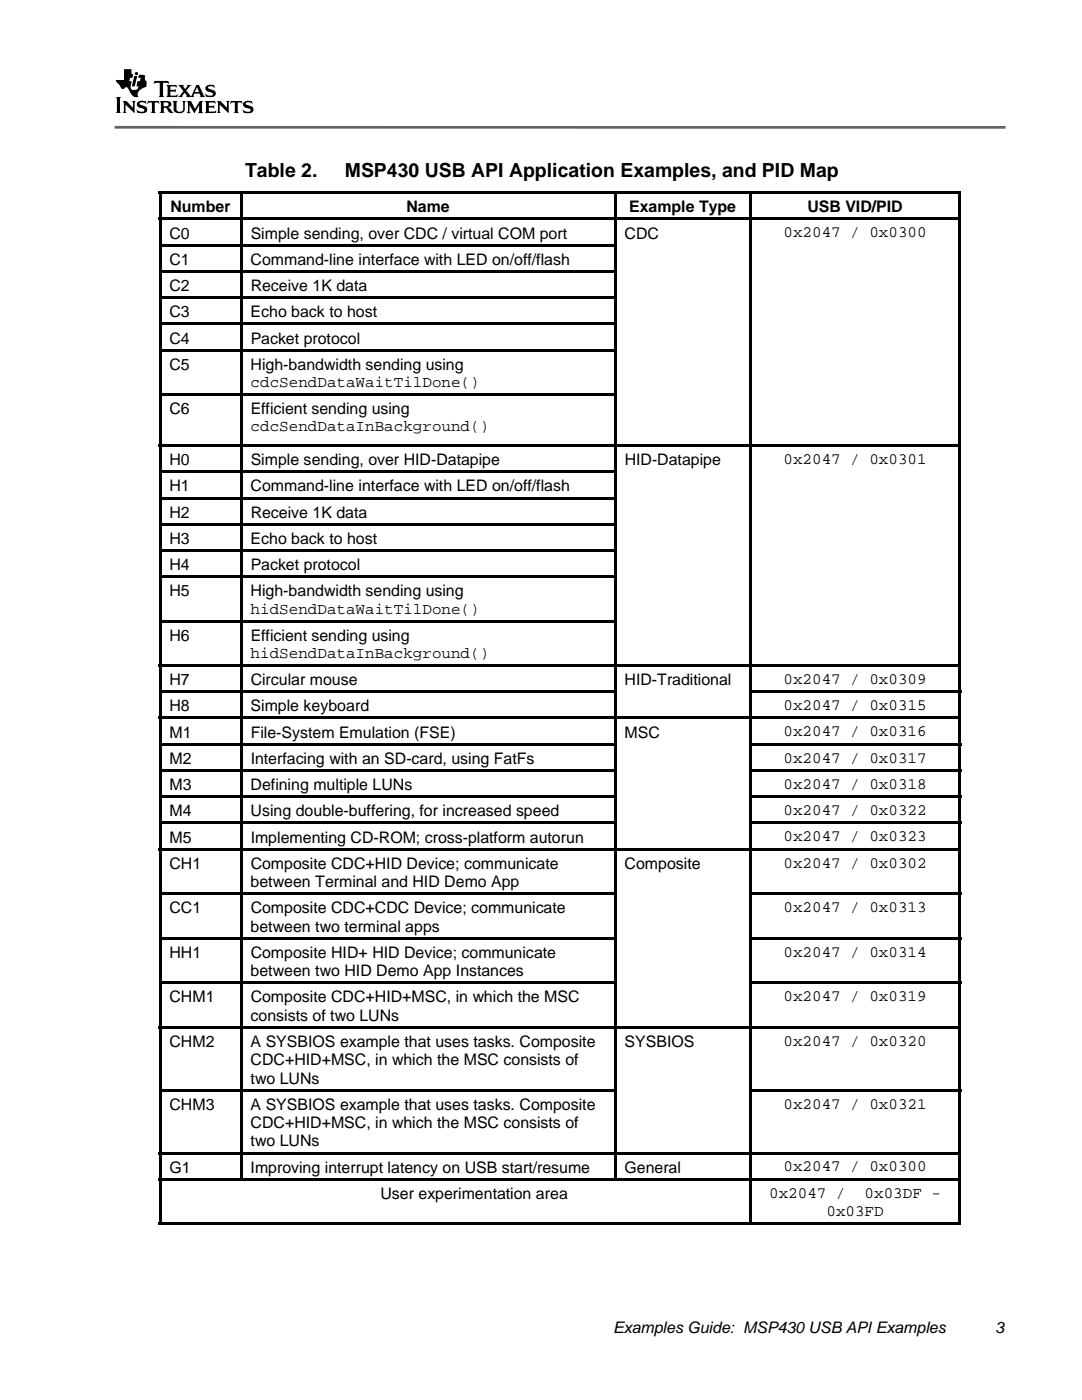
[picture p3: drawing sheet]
<svg xmlns="http://www.w3.org/2000/svg" width="216mm" height="279mm" viewBox="0 0 216 279" stroke-linecap="round" stroke-linejoin="round" font-family="sans-serif">
<defs><g id="words">
<g font-size="3.9">
<text x="48.9" y="35.2">Table 2.</text>
<text x="68.8" y="35.2">MSP430 USB API Application Examples, and PID Map</text>
</g>
<g font-size="3.2">
<text x="33.8" y="47.6">C0</text>
<text x="34" y="42.4">Number</text>
<text x="50" y="47.6">Simple sending, over CDC / virtual COM port</text>
<text x="81.1" y="42.4">Name</text>
<text x="124.6" y="47.6">CDC</text>
<text x="125.5" y="42.4">Example Type</text>
<text x="156.3" y="47.4">0x2047 / 0x0300</text>
<text x="161.1" y="42.4">USB VID/PID</text>
<text x="33.8" y="52.9">C1</text>
<text x="50" y="52.9">Command-line interface with LED on/off/flash</text>
<text x="33.8" y="58.1">C2</text>
<text x="50" y="58.1">Receive 1K data</text>
<text x="33.8" y="63.3">C3</text>
<text x="50" y="63.3">Echo back to host</text>
<text x="33.8" y="68.6">C4</text>
<text x="50" y="68.6">Packet protocol</text>
<text x="33.8" y="73.8">C5</text>
<text x="50" y="73.8">High-bandwidth sending using</text>
<text x="50" y="77.2">cdcSendDataWaitTilDone()</text>
<text x="33.8" y="82.6">C6</text>
<text x="50" y="82.6">Efficient sending using</text>
<text x="50" y="86.1">cdcSendDataInBackground()</text>
<text x="33.8" y="92.9">H0</text>
<text x="50" y="92.9">Simple sending, over HID-Datapipe</text>
<text x="124.6" y="92.9">HID-Datapipe</text>
<text x="156.3" y="92.6">0x2047 / 0x0301</text>
<text x="33.8" y="98.1">H1</text>
<text x="50" y="98.1">Command-line interface with LED on/off/flash</text>
<text x="33.8" y="103.3">H2</text>
<text x="50" y="103.3">Receive 1K data</text>
<text x="33.8" y="108.6">H3</text>
<text x="33.8" y="113.8">H4</text>
<text x="50" y="108.6">Echo back to host</text>
<text x="50" y="113.8">Packet protocol</text>
<text x="33.8" y="119">H5</text>
<text x="50" y="119">High-bandwidth sending using</text>
<text x="50" y="122.5">hidSendDataWaitTilDone()</text>
<text x="33.8" y="127.9">H6</text>
<text x="50" y="131.3">hidSendDataInBackground()</text>
<text x="50" y="127.9">Efficient sending using</text>
<text x="33.8" y="136.7">H7</text>
<text x="50" y="136.7">Circular mouse</text>
<text x="124.6" y="136.7">HID-Traditional</text>
<text x="156.3" y="136.5">0x2047 / 0x0309</text>
<text x="33.8" y="142">H8</text>
<text x="50" y="142">Simple keyboard</text>
<text x="156.3" y="141.7">0x2047 / 0x0315</text>
<text x="33.8" y="147.2">M1</text>
<text x="50" y="147.2">File-System Emulation (FSE)</text>
<text x="124.6" y="147.2">MSC</text>
<text x="156.3" y="147">0x2047 / 0x0316</text>
<text x="33.8" y="152.4">M2</text>
<text x="50" y="152.4">Interfacing with an SD-card, using FatFs</text>
<text x="156.3" y="152.2">0x2047 / 0x0317</text>
<text x="33.8" y="157.7">M3</text>
<text x="50" y="157.7">Defining multiple LUNs</text>
<text x="156.3" y="157.4">0x2047 / 0x0318</text>
<text x="33.8" y="162.9">M4</text>
<text x="50" y="162.9">Using double-buffering, for increased speed</text>
<text x="156.3" y="162.7">0x2047 / 0x0322</text>
<text x="156.3" y="167.9">0x2047 / 0x0323</text>
<text x="33.8" y="168.1">M5</text>
<text x="33.8" y="173.4">CH1</text>
<text x="50" y="168.1">Implementing CD-ROM; cross-platform autorun</text>
<text x="50" y="173.4">Composite CDC+HID Device; communicate</text>
<text x="124.6" y="173.4">Composite</text>
<text x="156.3" y="173.1">0x2047 / 0x0302</text>
<text x="50" y="177">between Terminal and HID Demo App</text>
<text x="33.8" y="182.3">CC1</text>
<text x="50" y="185.9">between two terminal apps</text>
<text x="50" y="182.3">Composite CDC+CDC Device; communicate</text>
<text x="156.3" y="182">0x2047 / 0x0313</text>
<text x="33.8" y="191.2">HH1</text>
<text x="50" y="191.2">Composite HID+ HID Device; communicate</text>
<text x="156.3" y="190.9">0x2047 / 0x0314</text>
<text x="50" y="194.8">between two HID Demo App Instances</text>
<text x="33.8" y="200">CHM1</text>
<text x="50" y="203.7">consists of two LUNs</text>
<text x="50" y="200">Composite CDC+HID+MSC, in which the MSC</text>
<text x="156.3" y="199.8">0x2047 / 0x0319</text>
<text x="33.8" y="208.9">CHM2</text>
<text x="50" y="208.9">A SYSBIOS example that uses tasks. Composite</text>
<text x="124.6" y="208.9">SYSBIOS</text>
<text x="156.3" y="208.7">0x2047 / 0x0320</text>
<text x="50" y="212.6">CDC+HID+MSC, in which the MSC consists of</text>
<text x="33.8" y="221.5">CHM3</text>
<text x="50" y="221.5">A SYSBIOS example that uses tasks. Composite</text>
<text x="50" y="216.3">two LUNs</text>
<text x="156.3" y="221.3">0x2047 / 0x0321</text>
<text x="50" y="225.1">CDC+HID+MSC, in which the MSC consists of</text>
<text x="50" y="228.8">two LUNs</text>
<text x="156.3" y="233.8">0x2047 / 0x0300</text>
<text x="33.8" y="234">G1</text>
<text x="50" y="234">Improving interrupt latency on USB start/resume</text>
<text x="75.9" y="239.3">User experimentation area</text>
<text x="124.6" y="234">General</text>
<text x="153.5" y="239.1">0x2047 /</text>
<text x="172.5" y="239.1">0x03DF -</text>
<text x="164.9" y="242.6">0x03FD</text>
<text x="122.3" y="266">Examples Guide: MSP430 USB API Examples</text>
<text x="198.6" y="266">3</text>
</g>
</g></defs>
<g fill="#000">
<path d="M26.8 15.2h.6l-.5 2h-.6z" fill-rule="evenodd"/>
<path d="M24.7 13.8h1.5v.9l.4 .1-.2 .7h-.4l-.2 .7h.5l-.2 .9 .1 .7 .7 .1 .6-.1 .1-.6h-.3l.1-1h.5l.2-.7h-.5l.1-.6 1.3 .1-.1 .8 .3 .4v.7a.72 .72 0 0 1-.7 .7l-.9 .7-.1 .3 .1 .7a1.15 1.15 0 0 1-1.6-.8l-.2-.4a.59 .59 0 0 0-.3-.6 .59 .59 0 0 0-.6 0 .46 .46 0 0 1-.5 .3 .46 .46 0 0 1-.4-.5l-.8-.9-.1-.4h1.6z" fill-rule="evenodd"/>
<path d="M30.8 16.2h2.8l.2 .5-.5-.2h-.6l-.2 .1v2.5l.2 .3h-1.1l.3-.3v-2.5l-.2-.1h-.6l-.5 .2z" fill-rule="evenodd"/>
<path d="M33.2 17h2l.1 .5-.4-.2h-.9v.6h.9l.2-.1v.6l-.2-.1h-.9v.7l1 .1 .5-.3-.2 .6h-2.1l.2-.4v-1.7z" fill-rule="evenodd"/>
<path d="M35.5 17h1.2l-.1 .3 .4 .5 .4-.6-.1-.2h.9l-1 1.1 .9 1.1 .2-.3 .9-1.9h.5l1 2.1 .2 .3h-1.1l.2-.2-.2-.5h-1l-.2 .4 .2 .3h-1.7l.2-.3-.4-.6-.6 .6 .2 .3h-1l.5-.3 .6-.9z" fill-rule="evenodd"/>
<path d="M41.2 17.2l.5-.3 .9 .1 .1-.1 .2 .6-.6-.3-.7 .1a.29 .29 0 0 0 0 .4 .29 .29 0 0 0 .3 .1l.3 .1a.79 .79 0 0 1 .8 .9 .79 .79 0 0 1-1.1 .6h-.8l-.2-.7a1.2 1.2 0 0 0 1.6 .2l-.1-.3-.5-.2a.75 .75 0 0 1-.8-.4 .75 .75 0 0 1 .1-.8z" fill-rule="evenodd"/>
<path d="M23.1 19.4h1.1l-.3 .2v2.8l.3 .1h-1.1l.2-.2v-2.1v-.6z" fill-rule="evenodd"/>
<path d="M24.5 20.2h.7l1.3 1.3v-1.1l-.2-.2h.8l-.2 .2v2.2l-1.9-1.7v1.4l.3 .2h-.8l.2-.3v-1.7z" fill-rule="evenodd"/>
<path d="M27.5 20.4l.8-.3h.7l.2 .6-.7-.3-.5 .1a.22 .22 0 0 0-.2 .2 .22 .22 0 0 0 .2 .2 1.31 1.31 0 0 1 1.4 1 1.21 1.21 0 0 1-1.6 .6l-.3 .1-.3-.7a1.37 1.37 0 0 0 1.6 .2 .61 .61 0 0 0-.8-.6 .7 .7 0 0 1-.6-.4 .7 .7 0 0 1 .1-.7z" fill-rule="evenodd"/>
<path d="M29.5 20.2h2.1l.2 .5-.4-.3-.5 .2v1.7l.2 .3h-1l.2-.4v-1.7l-.5-.1-.5 .3z" fill-rule="evenodd"/>
<path d="M31.9 20.2h1.4a.64 .64 0 0 1 .8 .3 .64 .64 0 0 1-.5 .9h-.1l.9 1h.2v.1a1.02 1.02 0 0 1-1.3-.8l-.6-.2v.9l.2 .1h-1l.2-.3v-1.7z" fill-rule="evenodd"/>
<path d="M34.4 20.2h1.1l-.3 .2v1.5l.1 .2 .4 .2h.5l.3-.3 .1-1.5-.3-.3h.8l-.2 .3v1.3a1.24 1.24 0 0 1-1.1 .8 1.24 1.24 0 0 1-1.2-.6v-1.5z" fill-rule="evenodd"/>
<path d="M37.3 20.2h.8l.8 1.5 1-1.5h.7l-.3 .2v1.1v.8l.3 .3h-1.1l.2-.3v-1.3l-.9 1.6-1-1.6v1.3l.2 .3h-.7l.2-.4v-1.7z" fill-rule="evenodd"/>
<path d="M40.8 20.2h2.1l.1 .5a1.18 1.18 0 0 0-1.3-.2v.6h.8l.3-.1v.7l-.3-.2h-.8v.8h1.1l.3-.3-.1 .6h-2.2l.3-.4v-1.7z" fill-rule="evenodd"/>
<path d="M43.3 20.2h.7l1.3 1.3v-1.1l-.2-.2h.8l-.3 .2v2.2l-1.8-1.7v1.4l.3 .2h-.8l.2-.3v-1.7z" fill-rule="evenodd"/>
<path d="M46.1 20.2h2.1l.1 .5-.3-.3-.6 .1v1.8l.3 .3h-1.1l.3-.4-.1-1.7-.4-.1-.5 .3z" fill-rule="evenodd"/>
<path d="M48.7 20.4a1.42 1.42 0 0 1 1.3-.2l.2-.1 .2 .6-.7-.3-.5 .1a.26 .26 0 0 0-.2 .3 .26 .26 0 0 0 .3 .2 1.12 1.12 0 0 1 1.3 .9l-.3 .5-.6 .2h-1l-.3-.7h.1a1.11 1.11 0 0 0 1.4 .3h.1a.41 .41 0 0 0-.1-.5 .41 .41 0 0 0-.4-.1 .75 .75 0 0 1-.8-.3 .75 .75 0 0 1-.1-.8z" fill-rule="evenodd"/>
<circle cx="27.2" cy="14.6" r=".32"/>
</g>
<g fill="#fff">
<path d="M39.3 17.4l.4 1h-.8z"/>
<path d="M32.7 20.4l.7 .1 .2 .2v.3l-.4 .2h-.6z" fill-rule="evenodd"/>
</g>
<path d="M22.9 25.4h177.8" fill="none" stroke="#606060" stroke-width=".53"/>
<g fill="#000">
<path d="M31.7 38.2h.5v.5h-.5zM31.7 38.2h160.1v.5h-160.1zM191.3 38.2h.5v.5h-.5zM31.7 38.7h.5v4.7h-.5zM31.7 43.4h160.1v.6h-160.1zM31.7 44h.5v4.7h-.5zM31.7 48.7h91.3v.5h-91.3zM31.7 49.2h.5v4.7h-.5zM31.7 53.9h91.3v.5h-91.3zM31.7 54.4h.5v4.8h-.5zM31.7 59.2h91.3v.5h-91.3zM47.9 38.7h.5v4.7h-.5z"/>
<path d="M47.9 44h.5v4.7h-.5zM47.9 49.2h.5v4.7h-.5zM47.9 54.4h.5v4.8h-.5zM122.5 38.7h.5v4.7h-.5zM122.5 44h.5v4.7h-.5zM122.5 49.2h.5v4.7h-.5zM122.5 54.4h.5v4.8h-.5zM149.5 38.7h.5v4.7h-.5zM149.5 44h.5v4.7h-.5zM149.5 48.7h.5v.5h-.5zM149.5 49.2h.5v4.7h-.5zM149.5 53.9h.5v.5h-.5z"/>
<path d="M149.5 54.4h.5v4.8h-.5zM149.5 59.2h.5v.5h-.5zM191.3 38.7h.5v4.7h-.5zM191.3 44h.5v4.7h-.5zM191.3 48.7h.5v.5h-.5zM191.3 49.2h.5v4.7h-.5zM191.3 53.9h.5v.5h-.5zM191.3 54.4h.5v4.8h-.5zM191.3 59.2h.5v.5h-.5zM31.7 59.7h.5v4.7h-.5zM31.7 64.4h91.3v.5h-91.3zM31.7 64.9h.5v4.7h-.5z"/>
<path d="M31.7 69.6h91.3v.6h-91.3zM31.7 70.2h.5v8.3h-.5zM31.7 78.5h91.3v.5h-91.3zM47.9 59.7h.5v4.7h-.5zM47.9 64.9h.5v4.7h-.5zM47.9 70.2h.5v8.3h-.5zM122.5 59.7h.5v4.7h-.5zM122.5 64.9h.5v4.7h-.5zM122.5 70.2h.5v8.3h-.5zM149.5 59.7h.5v4.7h-.5zM149.5 64.4h.5v.5h-.5zM149.5 64.9h.5v4.7h-.5z"/>
<path d="M149.5 69.6h.5v.6h-.5zM149.5 70.2h.5v8.3h-.5zM149.5 78.5h.5v.5h-.5zM191.3 59.7h.5v4.7h-.5zM191.3 64.4h.5v.5h-.5zM191.3 64.9h.5v4.7h-.5zM191.3 69.6h.5v.6h-.5zM191.3 70.2h.5v8.3h-.5zM191.3 78.5h.5v.5h-.5zM31.7 79h.5v9.7h-.5zM31.7 88.7h160.1v.5h-160.1zM31.7 89.2h.5v4.7h-.5z"/>
<path d="M31.7 93.9h91.3v.5h-91.3zM31.7 94.4h.5v4.8h-.5zM31.7 99.2h91.3v.5h-91.3zM47.9 79h.5v9.7h-.5zM47.9 89.2h.5v4.7h-.5zM47.9 94.4h.5v4.8h-.5zM122.5 79h.5v9.7h-.5zM122.5 89.2h.5v4.7h-.5zM122.5 94.4h.5v4.8h-.5zM149.5 79h.5v9.7h-.5zM149.5 89.2h.5v4.7h-.5zM149.5 93.9h.5v.5h-.5z"/>
<path d="M149.5 94.4h.5v4.8h-.5zM149.5 99.2h.5v.5h-.5zM191.3 79h.5v9.7h-.5zM191.3 89.2h.5v4.7h-.5zM191.3 93.9h.5v.5h-.5zM191.3 94.4h.5v4.8h-.5zM191.3 99.2h.5v.5h-.5zM31.7 99.7h.5v4.7h-.5zM31.7 104.4h91.3v.5h-91.3zM31.7 104.9h.5v4.7h-.5zM31.7 109.6h91.3v.6h-91.3zM31.7 110.2h.5v4.7h-.5z"/>
<path d="M31.7 114.9h91.3v.5h-91.3zM47.9 99.7h.5v4.7h-.5zM47.9 104.9h.5v4.7h-.5zM47.9 110.2h.5v4.7h-.5zM122.5 99.7h.5v4.7h-.5zM122.5 104.9h.5v4.7h-.5zM122.5 110.2h.5v4.7h-.5zM149.5 99.7h.5v4.7h-.5zM149.5 104.4h.5v.5h-.5zM149.5 104.9h.5v4.7h-.5zM149.5 109.6h.5v.6h-.5zM149.5 110.2h.5v4.7h-.5z"/>
<path d="M149.5 114.9h.5v.5h-.5zM191.3 99.7h.5v4.7h-.5zM191.3 104.4h.5v.5h-.5zM191.3 104.9h.5v4.7h-.5zM191.3 109.6h.5v.6h-.5zM191.3 110.2h.5v4.7h-.5zM191.3 114.9h.5v.5h-.5zM31.7 115.4h.5v8.3h-.5zM31.7 123.7h91.3v.5h-91.3zM31.7 124.2h.5v8.3h-.5zM31.7 132.5h160.1v.6h-160.1zM31.7 133.1h.5v4.7h-.5z"/>
<path d="M31.7 137.8h91.3v.5h-91.3zM47.9 115.4h.5v8.3h-.5zM47.9 124.2h.5v8.3h-.5zM47.9 133.1h.5v4.7h-.5zM122.5 115.4h.5v8.3h-.5zM122.5 124.2h.5v8.3h-.5zM122.5 133.1h.5v4.7h-.5zM149.5 115.4h.5v8.3h-.5zM149.5 123.7h.5v.5h-.5zM149.5 124.2h.5v8.3h-.5zM149.5 133.1h.5v4.7h-.5zM149.5 137.8h42.3v.5h-42.3z"/>
<path d="M191.3 115.4h.5v8.3h-.5zM191.3 123.7h.5v.5h-.5zM191.3 124.2h.5v8.3h-.5zM191.3 133.1h.5v4.7h-.5zM31.7 138.3h.5v4.7h-.5zM31.7 143h160.1v.6h-160.1zM31.7 143.6h.5v4.7h-.5zM31.7 148.3h91.3v.5h-91.3zM31.7 148.8h.5v4.7h-.5zM31.7 153.5h91.3v.5h-91.3zM31.7 154h.5v4.7h-.5zM31.7 158.7h91.3v.6h-91.3z"/>
<path d="M47.9 138.3h.5v4.7h-.5zM47.9 143.6h.5v4.7h-.5zM47.9 148.8h.5v4.7h-.5zM47.9 154h.5v4.7h-.5zM122.5 138.3h.5v4.7h-.5zM122.5 143.6h.5v4.7h-.5zM122.5 148.8h.5v4.7h-.5zM122.5 154h.5v4.7h-.5zM149.5 138.3h.5v4.7h-.5zM149.5 143.6h.5v4.7h-.5zM149.5 148.3h42.3v.5h-42.3zM149.5 148.8h.5v4.7h-.5z"/>
<path d="M149.5 153.5h42.3v.5h-42.3zM149.5 154h.5v4.7h-.5zM149.5 158.7h42.3v.6h-42.3zM191.3 138.3h.5v4.7h-.5zM191.3 143.6h.5v4.7h-.5zM191.3 148.8h.5v4.7h-.5zM191.3 154h.5v4.7h-.5zM31.7 159.3h.5v4.7h-.5zM31.7 164h91.3v.5h-91.3zM31.7 164.5h.5v4.7h-.5zM31.7 169.2h160.1v.5h-160.1zM31.7 169.7h.5v8.4h-.5z"/>
<path d="M31.7 178.1h91.3v.5h-91.3zM47.9 159.3h.5v4.7h-.5zM47.9 164.5h.5v4.7h-.5zM47.9 169.7h.5v8.4h-.5zM122.5 159.3h.5v4.7h-.5zM122.5 164.5h.5v4.7h-.5zM122.5 169.7h.5v8.4h-.5zM149.5 159.3h.5v4.7h-.5zM149.5 164h42.3v.5h-42.3zM149.5 164.5h.5v4.7h-.5zM149.5 169.7h.5v8.4h-.5zM149.5 178.1h42.3v.5h-42.3z"/>
<path d="M191.3 159.3h.5v4.7h-.5zM191.3 164.5h.5v4.7h-.5zM191.3 169.7h.5v8.4h-.5zM31.7 178.6h.5v8.4h-.5zM31.7 187h91.3v.5h-91.3zM31.7 187.5h.5v8.4h-.5zM31.7 195.9h91.3v.5h-91.3zM47.9 178.6h.5v8.4h-.5zM47.9 187.5h.5v8.4h-.5zM122.5 178.6h.5v8.4h-.5zM122.5 187.5h.5v8.4h-.5zM149.5 178.6h.5v8.4h-.5z"/>
<path d="M149.5 187h42.3v.5h-42.3zM149.5 187.5h.5v8.4h-.5zM149.5 195.9h42.3v.5h-42.3zM191.3 178.6h.5v8.4h-.5zM191.3 187.5h.5v8.4h-.5zM31.7 196.4h.5v8.4h-.5zM31.7 204.8h160.1v.5h-160.1zM31.7 205.3h.5v12h-.5zM31.7 217.3h91.3v.5h-91.3zM47.9 196.4h.5v8.4h-.5zM47.9 205.3h.5v12h-.5zM122.5 196.4h.5v8.4h-.5z"/>
<path d="M122.5 205.3h.5v12h-.5zM149.5 196.4h.5v8.4h-.5zM149.5 205.3h.5v12h-.5zM149.5 217.3h42.3v.5h-42.3zM191.3 196.4h.5v8.4h-.5zM191.3 205.3h.5v12h-.5zM31.7 217.8h.5v12h-.5zM31.7 229.8h160.1v.6h-160.1zM31.7 230.4h.5v4.7h-.5zM31.7 235.1h160.1v.5h-160.1zM47.9 217.8h.5v12h-.5zM47.9 230.4h.5v4.7h-.5z"/>
<path d="M122.5 217.8h.5v12h-.5zM122.5 230.4h.5v4.7h-.5zM149.5 217.8h.5v12h-.5zM149.5 230.4h.5v4.7h-.5zM191.3 217.8h.5v12h-.5zM191.3 230.4h.5v4.7h-.5zM31.7 235.6h.5v8.8h-.5zM31.7 243.9h117.8v.5h-117.8zM149.5 235.6h.5v8.8h-.5zM150 243.9h41.3v.5h-41.3zM191.3 235.6h.5v8.8h-.5zM191.3 243.9h.5v.5h-.5z"/>
</g>
<use href="#words"/>
</svg>
